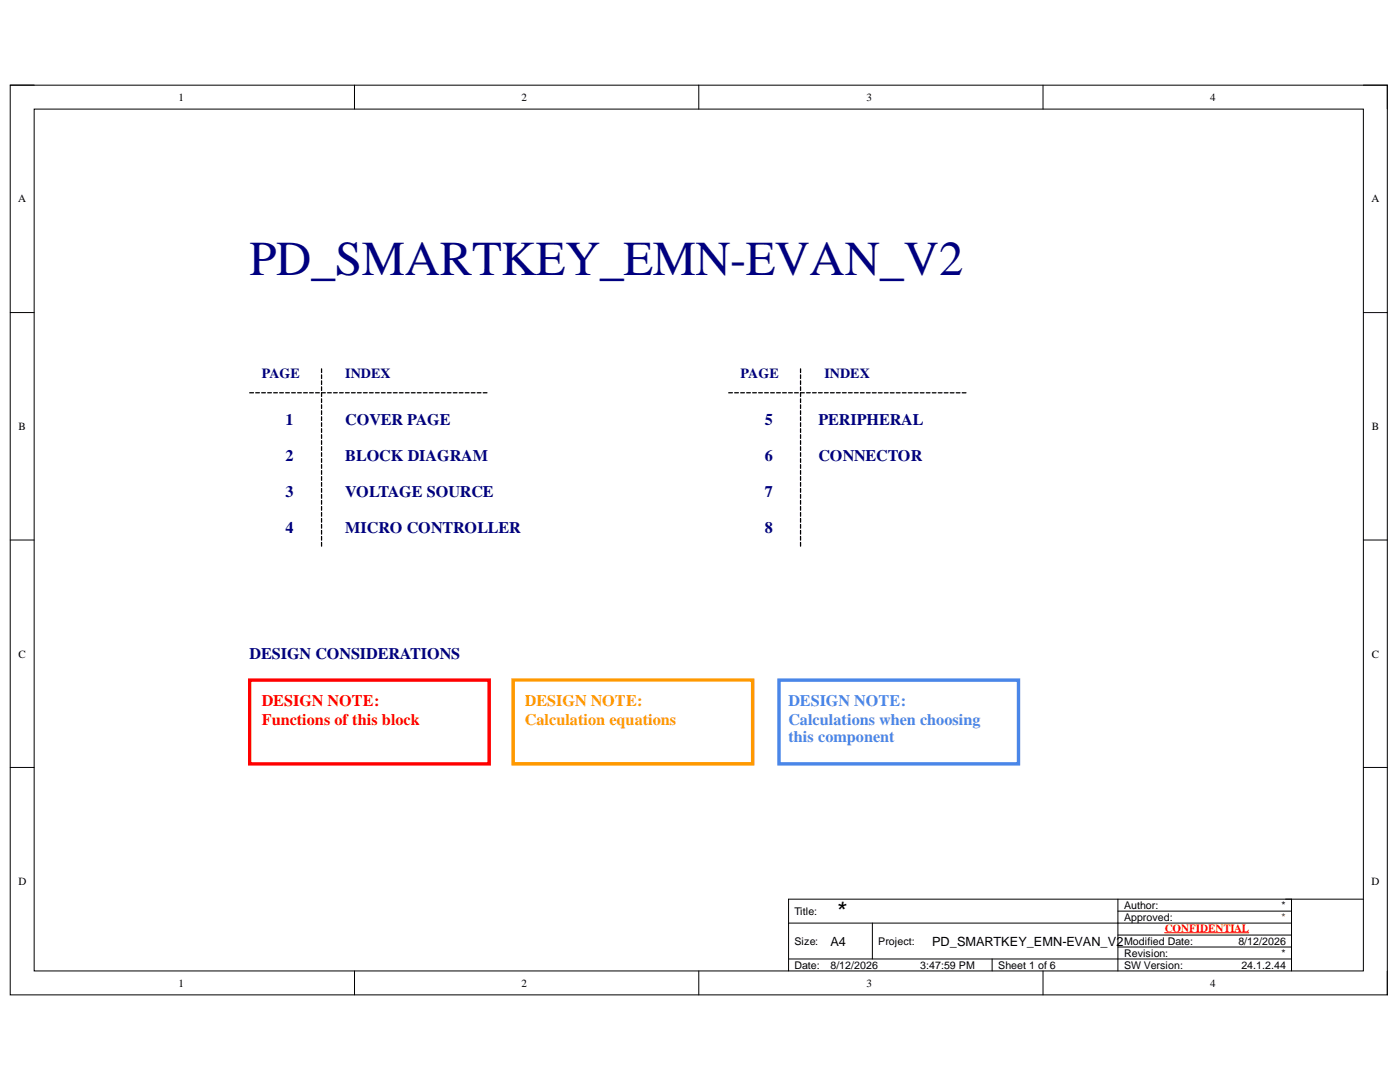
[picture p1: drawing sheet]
<svg xmlns="http://www.w3.org/2000/svg" width="279mm" height="216mm" viewBox="0 0 279 216" stroke-linecap="round" stroke-linejoin="round" font-family="sans-serif">
<defs><g id="words">
<text font-size="9.7" fill="#000080" x="49.8" y="54.9">PD_SMARTKEY_EMN-EVAN_V2</text>
<text font-size="4.1" x="166.9" y="182.9">*</text>
<g font-size="3.2" fill="#000080">
<text x="57" y="84.9">1</text>
<text x="68.9" y="84.9">COVER PAGE</text>
<text x="152.6" y="84.9">5</text>
<text x="163.4" y="84.9">PERIPHERAL</text>
<text x="57" y="92">2</text>
<text x="68.9" y="92">BLOCK DIAGRAM</text>
<text x="152.6" y="92">6</text>
<text x="163.4" y="92">CONNECTOR</text>
<text x="57" y="99.2">3</text>
<text x="68.9" y="99.2">VOLTAGE SOURCE</text>
<text x="152.6" y="99.2">7</text>
<text x="57" y="106.4">4</text>
<text x="68.9" y="106.4">MICRO CONTROLLER</text>
<text x="152.6" y="106.4">8</text>
<text x="49.8" y="131.4">DESIGN CONSIDERATIONS</text>
</g>
<g font-size="3.2" fill="#f00">
<text x="52.3" y="141">DESIGN NOTE:</text>
<text x="52.3" y="144.6">Functions of this block</text>
</g>
<g font-size="3.2" fill="#f90">
<text x="104.8" y="141">DESIGN NOTE:</text>
<text x="104.8" y="144.6">Calculation equations</text>
</g>
<g font-size="3.2" fill="#4a86e8">
<text x="157.4" y="141">DESIGN NOTE:</text>
<text x="157.4" y="144.6">Calculations when choosing</text>
<text x="157.4" y="148.1">this component</text>
</g>
<g font-size="2.8" fill="#000080">
<text x="52.3" y="75.4">PAGE</text>
<text x="68.9" y="75.4">INDEX</text>
<text x="147.8" y="75.4">PAGE</text>
<text x="164.5" y="75.4">INDEX</text>
</g>
<g font-size="2.5">
<text x="165.7" y="188.7">A4</text>
<text x="186" y="188.7">PD_SMARTKEY_EMN-EVAN_V2</text>
</g>
<g font-size="2.2">
<text x="35.6" y="20.1">1</text>
<text x="104.1" y="20.1">2</text>
<text x="172.9" y="20.1">3</text>
<text x="241.5" y="20.1">4</text>
<text x="3.6" y="40.4">A</text>
<text x="273.7" y="40.4">A</text>
<text x="3.7" y="85.8">B</text>
<text x="273.8" y="85.8">B</text>
<text x="3.7" y="131.2">C</text>
<text x="273.8" y="131.2">C</text>
<text x="3.7" y="176.6">D</text>
<text x="273.7" y="176.6">D</text>
<text x="35.6" y="196.9">1</text>
<text x="104.1" y="196.9">2</text>
<text x="172.9" y="196.9">3</text>
<text x="241.5" y="196.9">4</text>
</g>
<text font-size="2.2" fill="#f00" x="232.4" y="185.9">CONFIDENTIAL</text>
<g font-size="2.1">
<text x="158.5" y="182.5">Title:</text>
<text x="224.3" y="181.4">Author:</text>
<text x="224.3" y="183.7">Approved:</text>
<text x="255.8" y="181.4">*</text>
<text x="158.5" y="188.5">Size:</text>
<text x="175.3" y="188.5">Project:</text>
<text x="224.3" y="190.9">Revision:</text>
<text x="224.3" y="188.5">Modified Date:</text>
<text x="247.1" y="188.5">8/12/2026</text>
<text x="255.8" y="190.9">*</text>
<text x="158.5" y="193.4">Date:</text>
<text x="165.7" y="193.4">8/12/2026</text>
<text x="183.6" y="193.4">3:47:59 PM</text>
<text x="199.2" y="193.4">Sheet 1 of 6</text>
<text x="224.3" y="193.4">SW Version:</text>
<text x="247.7" y="193.4">24.1.2.44</text>
</g>
<text font-size="2.1" fill="#85200c" x="255.8" y="183.7">*</text>
</g></defs>
<path d="M2 17h274.9v181.5h-274.9z" fill="none" stroke="#000" stroke-width=".2"/>
<path d="M6.8 21.8h265.3v171.9h-265.3z" fill-rule="evenodd" fill="#fff"/>
<g fill="none" stroke="#000" stroke-width=".2">
<path d="M2 17h4.8M70.7 17v4.8M139.5 17v4.8M208.2 17v4.8M272.1 17h4.8v4.8M6.8 21.8h265.3v171.9h-265.3zM2 62.4h4.8M272.1 62.4h4.8M2 107.8h4.8M272.1 107.8h4.8M2 153.1h4.8M272.1 153.1h4.8"/>
<path d="M223.1 179.4v14.3M257.7 179.4v14.3M272.1 179.4h-114.7v14.3M70.7 193.7v4.8M139.5 193.7v4.8M157.4 184.2h100.3M157.4 191.4h100.3M174.1 184.2v7.2M198 191.4v2.3M208.2 193.7v4.8M223.1 181.8h34.6M223.1 186.6h34.6"/>
<path d="M223.1 189h34.6M276.9 193.7v4.8"/>
</g>
<path d="M232.4 186.1h16.8" fill="none" stroke="#f00" stroke-width=".2"/>
<path d="M49.8 135.7h47.8v16.7h-47.8z" fill="none" stroke="#f00" stroke-width=".68"/>
<g fill="none" stroke="#000" stroke-width=".25">
<path d="M49.8 78.4h.8M51 78.4h.8M52.2 78.4h.8M53.4 78.4h.8M54.6 78.4h.8M55.8 78.4h.8M57 78.4h.7M58.2 78.4h.7M59.4 78.4h.7M60.6 78.4h.7M61.8 78.4h.7M63 78.4h.7"/>
<path d="M64.2 73.6v.7M64.2 74.8v.7M64.2 76v.7M64.2 77.2v.7M64.2 79.6v.7M64.9 78.4h-.7v.7M65.4 78.4h.7M66.6 78.4h.7M67.8 78.4h.7M69 78.4h.7M70.1 78.4h.8M71.3 78.4h.8"/>
<path d="M72.5 78.4h.8M73.7 78.4h.8M74.9 78.4h.8M76.1 78.4h.8M77.3 78.4h.8M78.5 78.4h.8M79.7 78.4h.8M80.9 78.4h.7M82.1 78.4h.7M83.3 78.4h.7M84.5 78.4h.7M85.7 78.4h.7"/>
<path d="M86.9 78.4h.7M88.1 78.4h.7M89.3 78.4h.7M90.5 78.4h.7M91.7 78.4h.7M92.8 78.4h.8M94 78.4h.8M95.2 78.4h.8M96.4 78.4h.8M145.4 78.4h.8M146.6 78.4h.8M147.8 78.4h.8"/>
<path d="M149 78.4h.8M150.2 78.4h.8M151.4 78.4h.7M152.6 78.4h.7M153.8 78.4h.7M155 78.4h.7M156.2 78.4h.7M157.4 78.4h.7M158.6 78.4h.7M159.8 73.6v.7M159.8 74.8v.7M159.8 76v.7"/>
<path d="M159.8 77.2v.7M159.8 79.6v.7M160.5 78.4h-.7v.7M161 78.4h.7M162.2 78.4h.7M163.4 78.4h.7M164.5 78.4h.8M165.7 78.4h.8M166.9 78.4h.8M168.1 78.4h.8M169.3 78.4h.8M170.5 78.4h.8"/>
<path d="M171.7 78.4h.8M172.9 78.4h.8M174.1 78.4h.8M175.3 78.4h.7M176.5 78.4h.7M177.7 78.4h.7M178.9 78.4h.7M180.1 78.4h.7M181.3 78.4h.7M182.5 78.4h.7M183.7 78.4h.7M184.9 78.4h.7"/>
<path d="M186.1 78.4h.7M187.3 78.4h.7M188.4 78.4h.8M189.6 78.4h.8M190.8 78.4h.8M192 78.4h.8M64.2 80.8v.7M64.2 82v.7M64.2 83.2v.7M64.2 84.3v.8M64.2 85.5v.8M64.2 86.7v.8"/>
<path d="M64.2 87.9v.8M64.2 89.1v.8M64.2 90.3v.8M64.2 91.5v.8M64.2 92.7v.8M64.2 93.9v.7M64.2 95.1v.7M64.2 96.3v.7M64.2 97.5v.7M64.2 98.7v.7M64.2 99.9v.7M159.8 80.8v.7"/>
<path d="M159.8 82v.7M159.8 83.2v.7M159.8 84.3v.8M159.8 85.5v.8M159.8 86.7v.8M159.8 87.9v.8M159.8 89.1v.8M159.8 90.3v.8M159.8 91.5v.8M159.8 92.7v.8M159.8 93.9v.7M159.8 95.1v.7"/>
<path d="M159.8 96.3v.7M159.8 97.5v.7M159.8 98.7v.7M159.8 99.9v.7M64.2 101.1v.7M64.2 102.3v.7M64.2 103.5v.7M64.2 104.6v.8M64.2 105.8v.8M64.2 107v.8M64.2 108.2v.8M159.8 101.1v.7"/>
<path d="M159.8 102.3v.7M159.8 103.5v.7M159.8 104.6v.8M159.8 105.8v.8M159.8 107v.8M159.8 108.2v.8"/>
</g>
<path d="M102.4 135.7h47.8v16.7h-47.8z" fill="none" stroke="#f90" stroke-width=".68"/>
<path d="M155.5 135.7h47.8v16.7h-47.8z" fill="none" stroke="#4a86e8" stroke-width=".68"/>
<use href="#words"/>
</svg>
